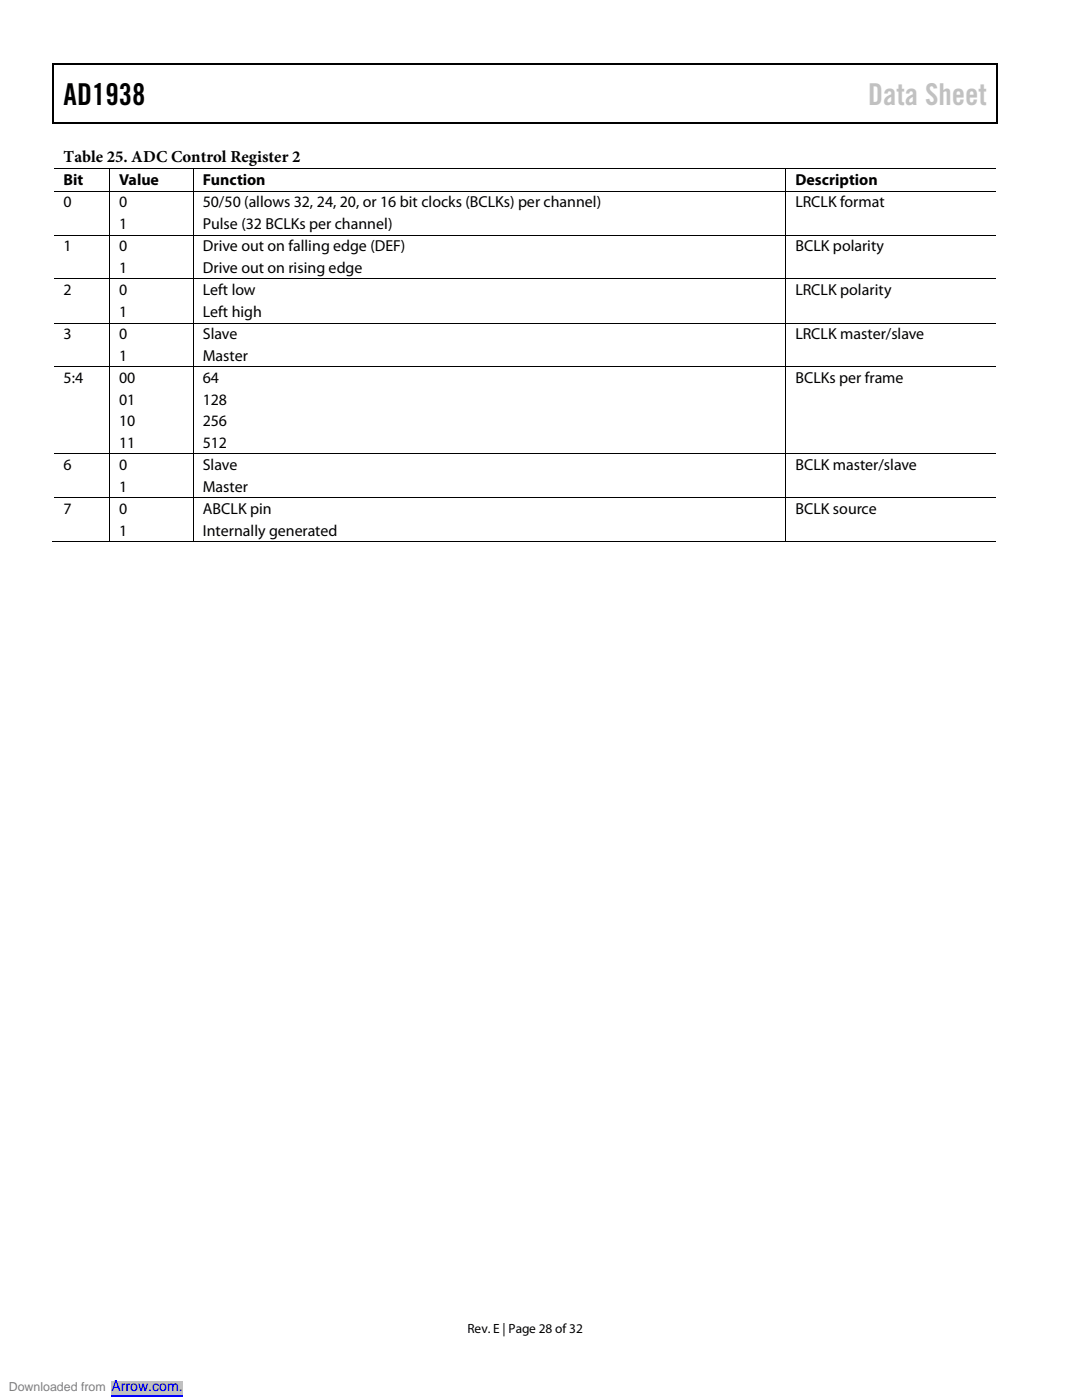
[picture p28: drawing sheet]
<svg xmlns="http://www.w3.org/2000/svg" width="216mm" height="279mm" viewBox="0 0 216 279" stroke-linecap="round" stroke-linejoin="round" font-family="sans-serif">
<defs><g id="words">
<text font-size="6" x="12.7" y="20.9">AD1938</text>
<text font-size="6" fill="#c1c1c1" x="173.2" y="20.9">Data Sheet</text>
<text font-size="3.3" x="12.7" y="32.3">Table 25. ADC Control Register 2</text>
<g font-size="3.2">
<text x="12.7" y="36.9">Bit</text>
<text x="12.7" y="41.4">0</text>
<text x="23.7" y="36.9">Value</text>
<text x="23.7" y="41.4">0</text>
<text x="40.5" y="36.9">Function</text>
<text x="40.5" y="41.4">50/50 (allows 32, 24, 20, or 16 bit clocks (BCLKs) per channel)</text>
<text x="158.7" y="36.9">Description</text>
<text x="158.7" y="41.4">LRCLK format</text>
<text x="23.7" y="45.7">1</text>
<text x="40.5" y="45.7">Pulse (32 BCLKs per channel)</text>
<text x="12.7" y="50.2">1</text>
<text x="23.7" y="50.2">0</text>
<text x="40.5" y="50.2">Drive out on falling edge (DEF)</text>
<text x="158.7" y="50.2">BCLK polarity</text>
<text x="12.7" y="58.9">2</text>
<text x="23.7" y="54.4">1</text>
<text x="23.7" y="58.9">0</text>
<text x="40.5" y="54.4">Drive out on rising edge</text>
<text x="40.5" y="58.9">Left low</text>
<text x="158.7" y="58.9">LRCLK polarity</text>
<text x="23.7" y="63.2">1</text>
<text x="40.5" y="63.2">Left high</text>
<text x="12.7" y="67.7">3</text>
<text x="23.7" y="67.7">0</text>
<text x="23.7" y="72">1</text>
<text x="40.5" y="67.7">Slave</text>
<text x="40.5" y="72">Master</text>
<text x="158.7" y="67.7">LRCLK master/slave</text>
<text x="12.7" y="76.5">5:4</text>
<text x="23.7" y="76.5">00</text>
<text x="40.5" y="76.5">64</text>
<text x="158.7" y="76.5">BCLKs per frame</text>
<text x="23.7" y="80.7">01</text>
<text x="40.5" y="80.7">128</text>
<text x="23.7" y="85">10</text>
<text x="23.7" y="89.3">11</text>
<text x="40.5" y="85">256</text>
<text x="40.5" y="89.3">512</text>
<text x="12.7" y="93.8">6</text>
<text x="23.7" y="93.8">0</text>
<text x="40.5" y="93.8">Slave</text>
<text x="158.7" y="93.8">BCLK master/slave</text>
<text x="23.7" y="98.1">1</text>
<text x="40.5" y="98.1">Master</text>
<text x="12.7" y="102.6">7</text>
<text x="23.7" y="102.6">0</text>
<text x="23.7" y="106.9">1</text>
<text x="40.5" y="102.6">ABCLK pin</text>
<text x="40.5" y="106.9">Internally generated</text>
<text x="158.7" y="102.6">BCLK source</text>
</g>
<text font-size="2.8" fill="#00f" x="22.2" y="277.6">Arrow.com.</text>
<text font-size="2.7" x="93.3" y="266">Rev. E | Page 28 of32</text>
<text font-size="2.5" fill="#808080" x="1.8" y="277.6">Downloaded from</text>
</g></defs>
<g fill="#000">
<path d="M10.5 12.7h.3v1h-.3zM10.5 12.7h.3v.3h-.3zM133.3 12.7h.3v.3h-.3zM198.8 12.7h.2v1h-.2zM198.8 12.7h.2v.3h-.2zM10.5 24.4h.3v.2h-.3zM21.8 33.5h.1v.2h-.1zM21.8 38.1h.1v.1h-.1zM38.5 33.5h.2v.2h-.2zM38.5 38.1h.2v.1h-.2zM133.1 24.4h.2v.2h-.2zM156.7 33.5h.2v.2h-.2z"/>
<path d="M156.7 38.1h.2v.1h-.2zM198.8 24.4h.2v.2h-.2zM21.8 46.8h.1v.2h-.1zM21.8 55.6h.1v.2h-.1zM38.5 46.8h.2v.2h-.2zM38.5 55.6h.2v.2h-.2zM156.7 46.8h.2v.2h-.2zM156.7 55.6h.2v.2h-.2zM21.8 64.4h.1v.2h-.1zM21.8 73.2h.1v.1h-.1zM38.5 64.4h.2v.2h-.2zM38.5 73.2h.2v.1h-.2z"/>
<path d="M156.7 64.4h.2v.2h-.2zM156.7 73.2h.2v.1h-.2zM21.8 90.5h.1v.2h-.1zM21.8 99.3h.1v.1h-.1zM38.5 90.5h.2v.2h-.2zM38.5 99.3h.2v.1h-.2zM156.7 90.5h.2v.2h-.2zM156.7 99.3h.2v.1h-.2zM21.8 108h.1v.2h-.1zM38.5 108h.2v.2h-.2zM156.7 108h.2v.2h-.2z"/>
</g>
<path d="M10.7 13.7v10.7M10.8 12.8h122.5M133.6 12.8h65.2M198.9 13.7v10.7M10.8 24.5h188" fill="none" stroke="#000" stroke-width=".25"/>
<g fill="none" stroke="#000" stroke-width=".2">
<path d="M10.8 33.6h11M10.8 38.1h11M21.8 33.7v4.4M21.8 38.2v8.6M21.9 33.6h16.6M21.9 38.1h16.6M38.6 33.7v4.4M38.6 38.2v8.6M38.7 33.6h118M38.7 38.1h118M156.8 33.7v4.4M156.8 38.2v8.6"/>
<path d="M156.9 33.6h41.9M156.9 38.1h41.9M10.8 46.9h11M10.8 55.7h11M21.8 47v8.6M21.8 55.8v8.6M21.9 46.9h16.6M21.9 55.7h16.6M38.6 47v8.6M38.6 55.8v8.6M38.7 46.9h118M38.7 55.7h118"/>
<path d="M156.8 47v8.6M156.8 55.8v8.6M156.9 46.9h41.9M156.9 55.7h41.9M10.8 64.5h11M10.8 73.2h11M21.8 64.6v8.6M21.8 73.3v17.2M21.9 64.5h16.6M21.9 73.2h16.6M38.6 64.6v8.6M38.6 73.3v17.2"/>
<path d="M38.7 64.5h118M38.7 73.2h118M156.8 64.6v8.6M156.8 73.3v17.2M156.9 64.5h41.9M156.9 73.2h41.9M10.8 90.6h11M10.8 99.4h11M21.8 90.7v8.6M21.8 99.4v8.6M21.9 90.6h16.6M21.9 99.4h16.6"/>
<path d="M38.6 90.7v8.6M38.6 99.4v8.6M38.7 90.6h118M38.7 99.4h118M156.8 90.7v8.6M156.8 99.4v8.6M156.9 90.6h41.9M156.9 99.4h41.9M10.5 108.1h11.3M21.9 108.1h16.6M38.7 108.1h118M156.9 108.1h41.9"/>
</g>
<path d="M0 276.9h70.6" fill="none" stroke="#fff" stroke-width="2.5" stroke-linecap="butt"/>
<path d="M22.2 275.6h14.3v2.6h-14.3z" fill="#c0c0c0"/>
<path d="M22.2 278.6h14.3" fill="none" stroke="#00f" stroke-width=".2"/>
<path d="M0 276.9h70.6" fill="none" stroke="#fff" stroke-width="2.5" stroke-linecap="butt"/>
<path d="M22.2 275.6h14.3v2.6h-14.3z" fill="#c0c0c0"/>
<path d="M22.2 278.6h14.3" fill="none" stroke="#00f" stroke-width=".2"/>
<path d="M0 276.9h70.6" fill="none" stroke="#fff" stroke-width="2.5" stroke-linecap="butt"/>
<path d="M22.2 275.6h14.3v2.6h-14.3z" fill="#c0c0c0"/>
<path d="M22.2 278.6h14.3" fill="none" stroke="#00f" stroke-width=".2"/>
<path d="M0 276.9h70.6" fill="none" stroke="#fff" stroke-width="2.5" stroke-linecap="butt"/>
<path d="M22.2 275.6h14.3v2.6h-14.3z" fill="#c0c0c0"/>
<path d="M22.2 278.6h14.3" fill="none" stroke="#00f" stroke-width=".2"/>
<path d="M0 276.9h70.6" fill="none" stroke="#fff" stroke-width="2.5" stroke-linecap="butt"/>
<path d="M22.2 275.6h14.3v2.6h-14.3z" fill="#c0c0c0"/>
<path d="M22.2 278.6h14.3" fill="none" stroke="#00f" stroke-width=".2"/>
<path d="M0 276.9h70.6" fill="none" stroke="#fff" stroke-width="2.5" stroke-linecap="butt"/>
<path d="M22.2 275.6h14.3v2.6h-14.3z" fill="#c0c0c0"/>
<path d="M22.2 278.6h14.3" fill="none" stroke="#00f" stroke-width=".2"/>
<path d="M0 276.9h70.6" fill="none" stroke="#fff" stroke-width="2.5" stroke-linecap="butt"/>
<path d="M22.2 275.6h14.3v2.6h-14.3z" fill="#c0c0c0"/>
<path d="M22.2 278.6h14.3" fill="none" stroke="#00f" stroke-width=".2"/>
<path d="M0 276.9h70.6" fill="none" stroke="#fff" stroke-width="2.5" stroke-linecap="butt"/>
<path d="M22.2 275.6h14.3v2.6h-14.3z" fill="#c0c0c0"/>
<path d="M22.2 278.6h14.3" fill="none" stroke="#00f" stroke-width=".2"/>
<path d="M0 276.9h70.6" fill="none" stroke="#fff" stroke-width="2.5" stroke-linecap="butt"/>
<path d="M22.2 275.6h14.3v2.6h-14.3z" fill="#c0c0c0"/>
<path d="M22.2 278.6h14.3" fill="none" stroke="#00f" stroke-width=".2"/>
<path d="M0 276.9h70.6" fill="none" stroke="#fff" stroke-width="2.5" stroke-linecap="butt"/>
<path d="M22.2 275.6h14.3v2.6h-14.3z" fill="#c0c0c0"/>
<path d="M22.2 278.6h14.3" fill="none" stroke="#00f" stroke-width=".2"/>
<path d="M0 276.9h70.6" fill="none" stroke="#fff" stroke-width="2.5" stroke-linecap="butt"/>
<path d="M22.2 275.6h14.3v2.6h-14.3z" fill="#c0c0c0"/>
<path d="M22.2 278.6h14.3" fill="none" stroke="#00f" stroke-width=".2"/>
<path d="M0 276.9h70.6" fill="none" stroke="#fff" stroke-width="2.5" stroke-linecap="butt"/>
<path d="M22.2 275.6h14.3v2.6h-14.3z" fill="#c0c0c0"/>
<path d="M22.2 278.6h14.3" fill="none" stroke="#00f" stroke-width=".2"/>
<path d="M0 276.9h70.6" fill="none" stroke="#fff" stroke-width="2.5" stroke-linecap="butt"/>
<path d="M22.2 275.6h14.3v2.6h-14.3z" fill="#c0c0c0"/>
<path d="M22.2 278.6h14.3" fill="none" stroke="#00f" stroke-width=".2"/>
<path d="M0 276.9h70.6" fill="none" stroke="#fff" stroke-width="2.5" stroke-linecap="butt"/>
<path d="M22.2 275.6h14.3v2.6h-14.3z" fill="#c0c0c0"/>
<path d="M22.2 278.6h14.3" fill="none" stroke="#00f" stroke-width=".2"/>
<path d="M0 276.9h70.6" fill="none" stroke="#fff" stroke-width="2.5" stroke-linecap="butt"/>
<path d="M22.2 275.6h14.3v2.6h-14.3z" fill="#c0c0c0"/>
<path d="M22.2 278.6h14.3" fill="none" stroke="#00f" stroke-width=".2"/>
<path d="M0 276.9h70.6" fill="none" stroke="#fff" stroke-width="2.5" stroke-linecap="butt"/>
<path d="M22.2 275.6h14.3v2.6h-14.3z" fill="#c0c0c0"/>
<path d="M22.2 278.6h14.3" fill="none" stroke="#00f" stroke-width=".2"/>
<path d="M0 276.9h70.6" fill="none" stroke="#fff" stroke-width="2.5" stroke-linecap="butt"/>
<path d="M22.2 275.6h14.3v2.6h-14.3z" fill="#c0c0c0"/>
<path d="M22.2 278.6h14.3" fill="none" stroke="#00f" stroke-width=".2"/>
<path d="M0 276.9h70.6" fill="none" stroke="#fff" stroke-width="2.5" stroke-linecap="butt"/>
<path d="M22.2 275.6h14.3v2.6h-14.3z" fill="#c0c0c0"/>
<path d="M22.2 278.6h14.3" fill="none" stroke="#00f" stroke-width=".2"/>
<path d="M0 276.9h70.6" fill="none" stroke="#fff" stroke-width="2.5" stroke-linecap="butt"/>
<path d="M22.2 275.6h14.3v2.6h-14.3z" fill="#c0c0c0"/>
<path d="M22.2 278.6h14.3" fill="none" stroke="#00f" stroke-width=".2"/>
<path d="M0 276.9h70.6" fill="none" stroke="#fff" stroke-width="2.5" stroke-linecap="butt"/>
<path d="M22.2 275.6h14.3v2.6h-14.3z" fill="#c0c0c0"/>
<path d="M22.2 278.6h14.3" fill="none" stroke="#00f" stroke-width=".2"/>
<path d="M0 276.9h70.6" fill="none" stroke="#fff" stroke-width="2.5" stroke-linecap="butt"/>
<path d="M22.2 275.6h14.3v2.6h-14.3z" fill="#c0c0c0"/>
<path d="M22.2 278.6h14.3" fill="none" stroke="#00f" stroke-width=".2"/>
<path d="M0 276.9h70.6" fill="none" stroke="#fff" stroke-width="2.5" stroke-linecap="butt"/>
<path d="M22.2 275.6h14.3v2.6h-14.3z" fill="#c0c0c0"/>
<path d="M22.2 278.6h14.3" fill="none" stroke="#00f" stroke-width=".2"/>
<path d="M0 276.9h70.6" fill="none" stroke="#fff" stroke-width="2.5" stroke-linecap="butt"/>
<path d="M22.2 275.6h14.3v2.6h-14.3z" fill="#c0c0c0"/>
<path d="M22.2 278.6h14.3" fill="none" stroke="#00f" stroke-width=".2"/>
<path d="M0 276.9h70.6" fill="none" stroke="#fff" stroke-width="2.5" stroke-linecap="butt"/>
<path d="M22.2 275.6h14.3v2.6h-14.3z" fill="#c0c0c0"/>
<path d="M22.2 278.6h14.3" fill="none" stroke="#00f" stroke-width=".2"/>
<path d="M0 276.9h70.6" fill="none" stroke="#fff" stroke-width="2.5" stroke-linecap="butt"/>
<path d="M22.2 275.6h14.3v2.6h-14.3z" fill="#c0c0c0"/>
<path d="M22.2 278.6h14.3" fill="none" stroke="#00f" stroke-width=".2"/>
<path d="M0 276.9h70.6" fill="none" stroke="#fff" stroke-width="2.5" stroke-linecap="butt"/>
<path d="M22.2 275.6h14.3v2.6h-14.3z" fill="#c0c0c0"/>
<path d="M22.2 278.6h14.3" fill="none" stroke="#00f" stroke-width=".2"/>
<path d="M0 276.9h70.6" fill="none" stroke="#fff" stroke-width="2.5" stroke-linecap="butt"/>
<path d="M22.2 275.6h14.3v2.6h-14.3z" fill="#c0c0c0"/>
<path d="M22.2 278.6h14.3" fill="none" stroke="#00f" stroke-width=".2"/>
<path d="M0 276.9h70.6" fill="none" stroke="#fff" stroke-width="2.5" stroke-linecap="butt"/>
<path d="M22.2 275.6h14.3v2.6h-14.3z" fill="#c0c0c0"/>
<path d="M22.2 278.6h14.3" fill="none" stroke="#00f" stroke-width=".2"/>
<use href="#words"/>
</svg>
